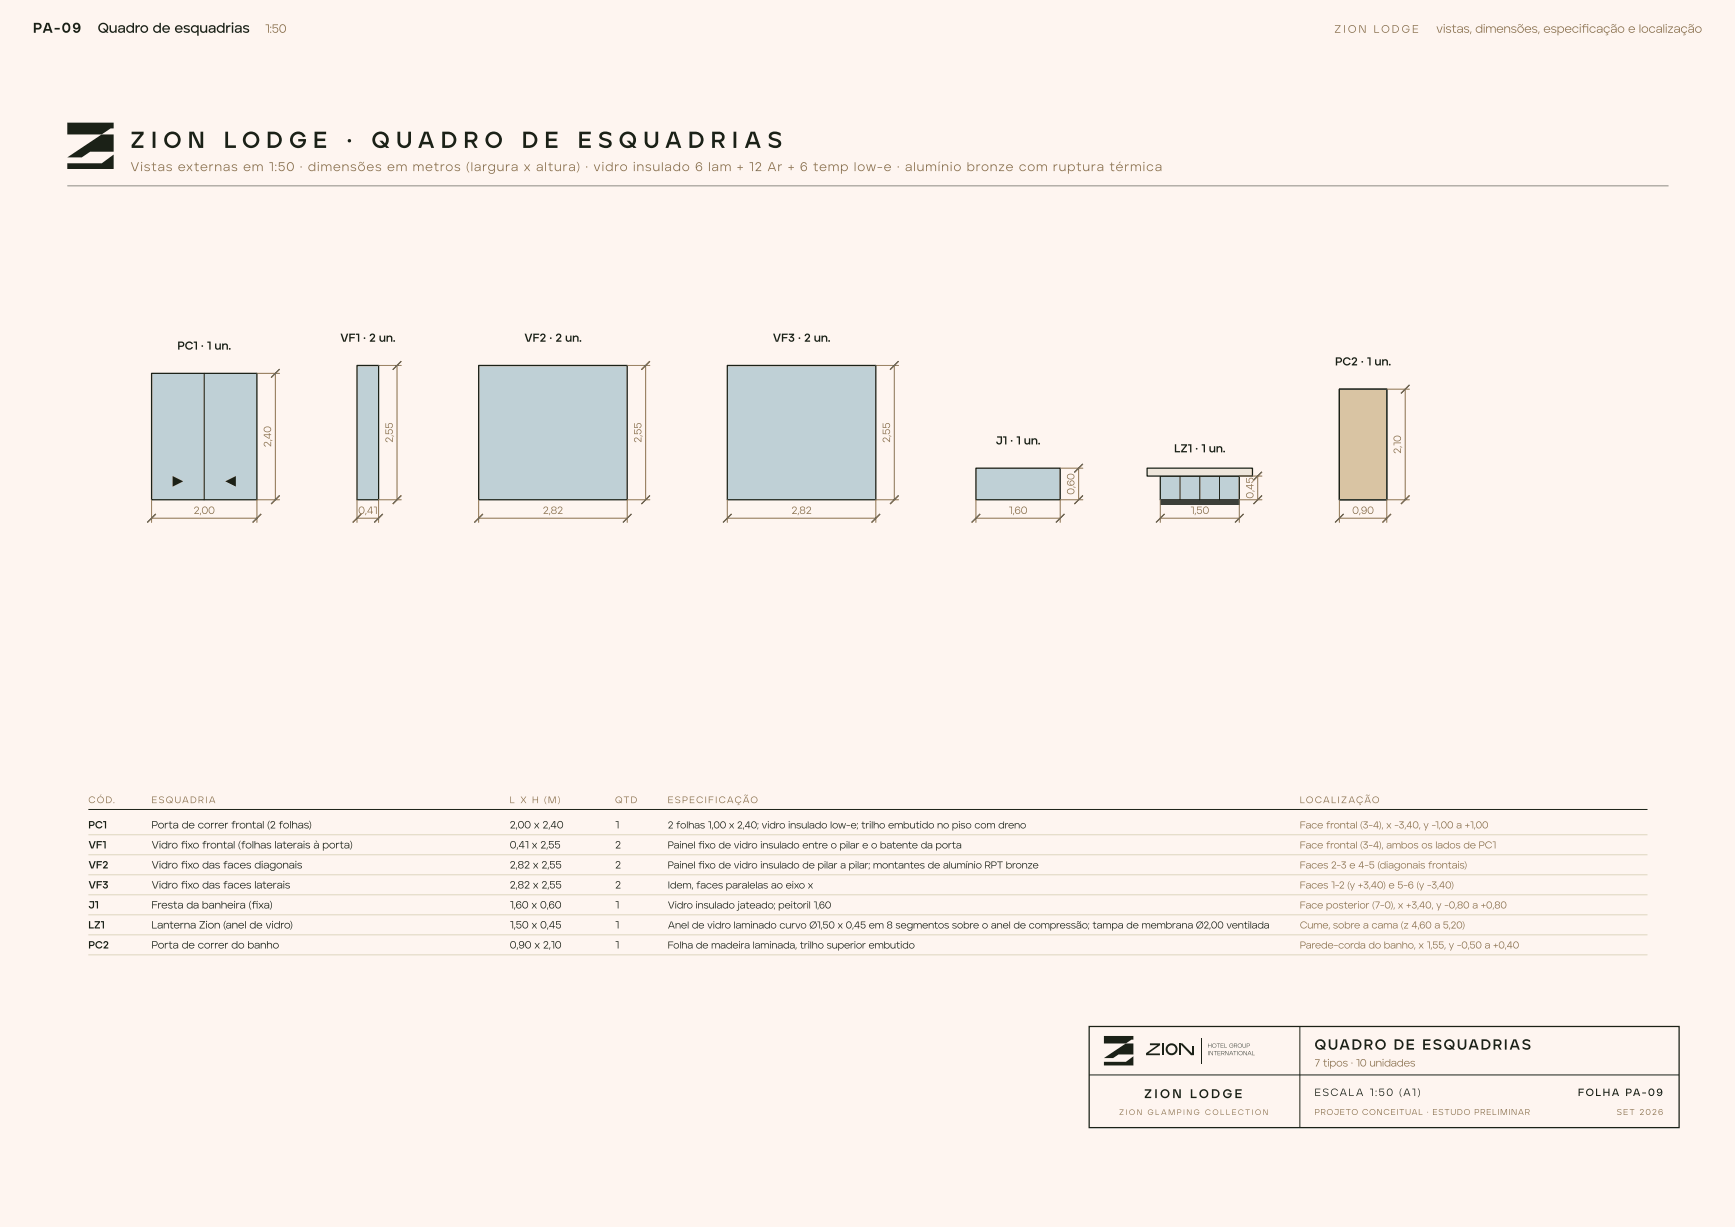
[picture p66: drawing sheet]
<svg xmlns="http://www.w3.org/2000/svg" width="420mm" height="297mm" viewBox="0 0 420 297" stroke-linecap="round" stroke-linejoin="round" font-family="sans-serif">
<defs><g id="words">
<g font-size="5.6" fill="#1b2117">
<text x="31.6" y="35.8">Z I O N</text>
<text x="54.2" y="35.8">L O D G E</text>
<text x="83.9" y="35.8">·</text>
<text x="89.9" y="35.8">Q U A D R O</text>
<text x="126.4" y="35.8">D E</text>
<text x="139.9" y="35.8">E S Q U A D R I A S</text>
</g>
<text font-size="3.6" fill="#1b2117" x="318.2" y="254.1">QUADRO DE ESQUADRIAS</text>
<g font-size="3.4" fill="#1b2117">
<text x="8" y="7.9">PA-09</text>
<text x="23.7" y="7.9">Quadro de esquadrias</text>
</g>
<text font-size="3.1" fill="#8b714e" x="31.6" y="41.4">Vistas externas em 1:50 · dimensões em metros (largura x altura) · vidro insulado 6 lam + 12 Ar + 6 temp low-e · alumínio bronze com ruptura térmica</text>
<text font-size="3.1" fill="#1b2117" x="276.9" y="265.8">Z I O N LO D G E</text>
<g font-size="2.9" fill="#8b714e">
<text x="64.1" y="7.9">1:50</text>
<text x="347.6" y="7.9">vistas, dimensões, especifcação e localização</text>
<text x="382.8" y="7.9">i</text>
</g>
<g font-size="2.8" fill="#1b2117">
<text x="82.3" y="82.7">VF1 · 2 un.</text>
<text x="126.9" y="82.7">VF2 · 2 un.</text>
<text x="187" y="82.7">VF3 · 2 un.</text>
<text x="43" y="84.6">PC1 · 1 un.</text>
<text x="323.2" y="88.5">PC2 · 1 un.</text>
<text x="241" y="107.6">J1 · 1 un.</text>
<text x="284.2" y="109.5">LZ1 · 1 un.</text>
</g>
<text font-size="2.6" fill="#8b714e" x="323" y="7.9">Z I O N LO D G E</text>
<g font-size="2.5" fill="#8b714e">
<text x="95.1" y="107.2" transform="rotate(-90 95.1 107.2)">2,55</text>
<text x="155.3" y="107.2" transform="rotate(-90 155.3 107.2)">2,55</text>
<text x="215.4" y="107.2" transform="rotate(-90 215.4 107.2)">2,55</text>
<text x="65.6" y="108.2" transform="rotate(-90 65.6 108.2)">2,40</text>
<text x="339.1" y="109.8" transform="rotate(-90 339.1 109.8)">2,10</text>
<text x="260.1" y="119.8" transform="rotate(-90 260.1 119.8)">0,60</text>
<text x="46.9" y="124.4">2,00</text>
<text x="86.7" y="124.4">0,41</text>
<text x="131.4" y="124.4">2,82</text>
<text x="191.6" y="124.4">2,82</text>
<text x="244.1" y="124.4">1,60</text>
<text x="288.1" y="124.4">1,50</text>
<text x="303.4" y="120.7" transform="rotate(-90 303.4 120.7)">0,45</text>
<text x="327.3" y="124.4">0,90</text>
<text x="318.2" y="258.2">7 tipos · 10 unidades</text>
</g>
<g font-size="2.5" fill="#1b2117">
<text x="21.4" y="200.5">PC1</text>
<text x="36.7" y="200.5">Porta de correr frontal (2 folhas)</text>
<text x="123.4" y="200.5">2,00 x 2,40</text>
<text x="148.9" y="200.5">1</text>
<text x="21.4" y="205.4">VF1</text>
<text x="36.7" y="205.4">Vidro fxo frontal (folhas laterais à porta)</text>
<text x="43.8" y="205.4">i</text>
<text x="123.4" y="205.4">0,41 x 2,55</text>
<text x="148.9" y="205.4">2</text>
<text x="21.4" y="210.2">VF2</text>
<text x="21.4" y="215.1">VF3</text>
<text x="36.7" y="210.2">Vidro fxo das faces diagonais</text>
<text x="36.7" y="215.1">Vidro fxo das faces laterais</text>
<text x="43.8" y="210.2">i</text>
<text x="43.8" y="215.1">i</text>
<text x="123.4" y="210.2">2,82 x 2,55</text>
<text x="123.4" y="215.1">2,82 x 2,55</text>
<text x="148.9" y="210.2">2</text>
<text x="148.9" y="215.1">2</text>
<text x="21.4" y="219.9">J1</text>
<text x="36.7" y="219.9">Fresta da banheira (fxa)</text>
<text x="60.9" y="219.9">i</text>
<text x="123.4" y="219.9">1,60 x 0,60</text>
<text x="148.9" y="219.9">1</text>
<text x="21.4" y="224.8">LZ1</text>
<text x="36.7" y="224.8">Lanterna Zion (anel de vidro)</text>
<text x="123.4" y="224.8">1,50 x 0,45</text>
<text x="148.9" y="224.8">1</text>
<text x="21.4" y="229.6">PC2</text>
<text x="36.7" y="229.6">Porta de correr do banho</text>
<text x="123.4" y="229.6">0,90 x 2,10</text>
<text x="148.9" y="229.6">1</text>
<text x="318.2" y="265.3">ESCALA 1:50 (A1)</text>
<text x="382" y="265.3">FOLHA PA-09</text>
</g>
<g font-size="2.4" fill="#1b2117">
<text x="161.6" y="200.5">2 folhas 1,00 x 2,40; vidro insulado low-e; trilho embutido no piso com dreno</text>
<text x="161.6" y="205.4">Painel fxo de vidro insulado entre o pilar e o batente da porta</text>
<text x="169" y="205.4">i</text>
<text x="161.6" y="210.2">Painel fxo de vidro insulado de pilar a pilar; montantes de alumínio RPT bronze</text>
<text x="161.6" y="215.1">Idem, faces paralelas ao eixo x</text>
<text x="169" y="210.2">i</text>
<text x="161.6" y="219.9">Vidro insulado jateado; peitoril 1,60</text>
<text x="161.6" y="224.8">Anel de vidro laminado curvo Ø1,50 x 0,45 em 8 segmentos sobre o anel de compressão; tampa de membrana Ø2,00 ventilada</text>
<text x="161.6" y="229.6">Folha de madeira laminada, trilho superior embutido</text>
</g>
<g font-size="2.4" fill="#8b714e">
<text x="314.6" y="200.5">Face frontal (3-4), x -3,40, y -1,00 a +1,00</text>
<text x="314.6" y="205.4">Face frontal (3-4), ambos os lados de PC1</text>
<text x="314.6" y="210.2">Faces 2-3 e 4-5 (diagonais frontais)</text>
<text x="314.6" y="215.1">Faces 1-2 (y +3,40) e 5-6 (y -3,40)</text>
<text x="314.6" y="219.9">Face posterior (7-0), x +3,40, y -0,80 a +0,80</text>
<text x="314.6" y="224.8">Cume, sobre a cama (z 4,60 a 5,20)</text>
<text x="314.6" y="229.6">Parede-corda do banho, x 1,55, y -0,50 a +0,40</text>
</g>
<g font-size="2.3" fill="#8b714e">
<text x="21.4" y="194.4">CÓD.</text>
<text x="36.7" y="194.4">ESQUADRIA</text>
<text x="123.4" y="194.4">L X H (M)</text>
<text x="148.9" y="194.4">QTD</text>
<text x="161.6" y="194.4">ESPECIFICAÇÃO</text>
<text x="314.6" y="194.4">LOCALIZAÇÃO</text>
</g>
<g font-size="2" fill="#8b714e">
<text x="318.2" y="269.9">PROJETO CONCEITUAL · ESTUDO PRELIMINAR</text>
<text x="391.3" y="269.9">SET 2026</text>
</g>
<text font-size="1.9" fill="#8b714e" x="270.9" y="269.9">Z I O N G L A M P I N G C O L L E C T I O N</text>
<g font-size="1.5" fill="#1b2117">
<text x="292.3" y="255.4">INTERNATIONAL</text>
<text x="292.3" y="253.6">HOTEL GROUP</text>
</g>
</g></defs>
<path d="M0 0h419.9v297h-419.9z" fill="#fef5f0"/>
<g fill="#1b2117">
<path d="M16.3 29.7h11.2v1.4h-.7l-2.2 1.4h-8.3z"/>
<path d="M16.3 38.1l8.3-5.6h2.9v4.2h-5.7l-2 1.4z"/>
<path d="M16.3 39.5h8.3l2.9-2.1v3.5h-11.2z"/>
</g>
<path d="M16.3 45h387.6" fill="none" stroke="#1b2117" stroke-width=".24"/>
<path d="M36.7 90.4h25.5v30.6h-25.5z" fill="#bfd0d6"/>
<path d="M36.7 90.4h25.5v30.6h-25.5z" fill="none" stroke="#1b2117" stroke-width=".31"/>
<path d="M49.4 90.4v30.6" fill="none" stroke="#1b2117" stroke-width=".25"/>
<g fill="#1b2117">
<path d="M41.8 115.2l2.5 1.3-2.5 1.3z"/>
<path d="M54.5 116.5l2.6-1.3v2.6z"/>
</g>
<path d="M62.2 90.4h5.5M66.6 90.4v30.6M36.7 121v5.5M36.7 125.4h25.5M67.7 121h-5.5v5.5" fill="none" stroke="#8b714e" stroke-width=".24"/>
<path d="M65.6 91.4l2.1-2zM35.7 126.5l2-2.1zM61.2 126.5l2-2.1zM65.6 122l2.1-2z" fill="#000"/>
<path d="M67.7 89.4l-2.1 2M67.7 120l-2.1 2M37.7 124.4l-2 2.1M63.2 124.4l-2 2.1" fill="none" stroke="#8b714e" stroke-width=".28"/>
<path d="M86.4 88.5h5.2v32.5h-5.2z" fill="#bfd0d6"/>
<path d="M86.4 88.5h5.2v32.5h-5.2z" fill="none" stroke="#1b2117" stroke-width=".31"/>
<path d="M91.6 88.5h5.5M96.1 88.5v32.5M86.4 121v5.5M86.4 125.4h5.2M97.1 121h-5.5v5.5" fill="none" stroke="#8b714e" stroke-width=".24"/>
<path d="M95.1 89.5l2-2.1zM85.4 126.5l2-2.1zM90.6 126.5l2.1-2.1zM95.1 122l2-2z" fill="#000"/>
<path d="M97.1 87.4l-2 2.1M97.1 120l-2 2M87.4 124.4l-2 2.1M92.7 124.4l-2.1 2.1" fill="none" stroke="#8b714e" stroke-width=".28"/>
<path d="M115.9 88.5h35.9v32.5h-35.9z" fill="#bfd0d6"/>
<path d="M115.9 88.5h35.9v32.5h-35.9z" fill="none" stroke="#1b2117" stroke-width=".31"/>
<path d="M151.8 88.5h5.5M156.3 88.5v32.5M115.9 121v5.5M115.9 125.4h35.9M157.3 121h-5.5v5.5" fill="none" stroke="#8b714e" stroke-width=".24"/>
<path d="M157.3 87.4l-2 2.1zM114.8 126.5l2.1-2.1zM152.8 124.4l-2 2.1zM157.3 120l-2 2z" fill="#000"/>
<path d="M157.3 87.4l-2 2.1M157.3 120l-2 2M116.9 124.4l-2.1 2.1M152.8 124.4l-2 2.1" fill="none" stroke="#8b714e" stroke-width=".28"/>
<path d="M176 88.5h36v32.5h-36z" fill="#bfd0d6"/>
<path d="M176 88.5h36v32.5h-36z" fill="none" stroke="#1b2117" stroke-width=".31"/>
<path d="M212 88.5h5.5M216.5 88.5v32.5M176 121v5.5M176 125.4h36M217.5 121h-5.5v5.5" fill="none" stroke="#8b714e" stroke-width=".24"/>
<path d="M215.4 89.5l2.1-2.1zM175 126.5l2.1-2.1zM211 126.5l2-2.1zM215.4 122l2.1-2z" fill="#000"/>
<path d="M217.5 87.4l-2.1 2.1M217.5 120l-2.1 2M177.1 124.4l-2.1 2.1M213 124.4l-2 2.1" fill="none" stroke="#8b714e" stroke-width=".28"/>
<path d="M236.2 113.3h20.4v7.7h-20.4z" fill="#bfd0d6"/>
<path d="M236.2 113.3h20.4v7.7h-20.4z" fill="none" stroke="#1b2117" stroke-width=".31"/>
<path d="M256.6 113.3h5.5M261.1 113.3v7.7M236.2 121v5.5M236.2 125.4h20.4M262.1 121h-5.5v5.5" fill="none" stroke="#8b714e" stroke-width=".24"/>
<path d="M260.1 114.3l2-2zM235.2 126.5l2-2.1zM255.6 126.5l2-2.1zM260.1 122l2-2z" fill="#000"/>
<path d="M262.1 120l-2 2M262.1 112.3l-2 2M237.2 124.4l-2 2.1M257.6 124.4l-2 2.1" fill="none" stroke="#8b714e" stroke-width=".28"/>
<path d="M280.8 115.2h19.2v5.8h-19.2z" fill="#bfd0d6"/>
<path d="M280.8 115.2h19.2v5.8h-19.2z" fill="none" stroke="#1b2117" stroke-width=".31"/>
<path d="M280.8 121h19.2v1.3h-19.2z" fill="#3a3b3a"/>
<path d="M285.6 115.2v5.8M290.4 115.2v5.8M295.2 115.2v5.8" fill="none" stroke="#1b2117" stroke-width=".24"/>
<path d="M277.7 113.3h25.5v1.9h-25.5z" fill="#ede6d6"/>
<path d="M277.7 113.3h25.5v1.9h-25.5z" fill="none" stroke="#1b2117" stroke-width=".31"/>
<path d="M300 115.2h5.5M304.4 115.2v5.8M280.8 121v5.5M280.8 125.4h19.2M305.5 121h-5.5v5.5" fill="none" stroke="#8b714e" stroke-width=".24"/>
<path d="M303.4 116.3l2.1-2.1zM279.8 126.5l2.1-2.1zM299 126.5l2-2.1zM303.4 122l2.1-2z" fill="#000"/>
<path d="M305.5 120l-2.1 2M305.5 114.2l-2.1 2.1M281.9 124.4l-2.1 2.1M301 124.4l-2 2.1" fill="none" stroke="#8b714e" stroke-width=".28"/>
<path d="M324.2 94.2h11.5v26.8h-11.5z" fill="#d9c4a3"/>
<path d="M324.2 94.2h11.5v26.8h-11.5z" fill="none" stroke="#1b2117" stroke-width=".31"/>
<path d="M331.1 107.6l2.5-1.3v2.6z" fill="#1b2117"/>
<path d="M324.2 94.2h11.5v26.8h-11.5z" fill="#d9c4a3"/>
<path d="M324.2 94.2h11.5v26.8h-11.5z" fill="none" stroke="#1b2117" stroke-width=".31"/>
<path d="M335.7 94.2h5.5M340.1 94.2v26.8M324.2 121v5.5M324.2 125.4h11.5M341.2 121h-5.5v5.5" fill="none" stroke="#8b714e" stroke-width=".24"/>
<path d="M339.1 95.2l2.1-2zM323.2 126.5l2-2.1zM334.7 126.5l2-2.1zM339.1 122l2.1-2z" fill="#000"/>
<path d="M341.2 93.2l-2.1 2M341.2 120l-2.1 2M325.2 124.4l-2 2.1M336.7 124.4l-2 2.1" fill="none" stroke="#8b714e" stroke-width=".28"/>
<path d="M21.4 195.9h377.4" fill="none" stroke="#1b2117" stroke-width=".24"/>
<path d="M21.4 202.1h377.4M21.4 206.9h377.4M21.4 211.8h377.4M21.4 216.6h377.4M21.4 221.4h377.4M21.4 226.3h377.4M21.4 231.1h377.4" fill="none" stroke="#ded6bf" stroke-width=".24"/>
<path d="M263.6 248.5h142.8v24.5h-142.8z" fill="#fef5f0"/>
<path d="M263.6 248.5h142.8v24.5h-142.8z" fill="none" stroke="#1b2117" stroke-width=".31"/>
<path d="M314.6 248.5v24.5M263.6 260.2h142.8" fill="none" stroke="#1b2117" stroke-width=".24"/>
<g fill="#1b2117">
<path d="M267.2 250.8h7.1v.9h-.4l-1.4 .9h-5.3z"/>
<path d="M267.2 256.1l5.3-3.5h1.8v2.6h-3.6l-1.3 .9z"/>
<path d="M267.2 257h5.3l1.8-1.3v2.2h-7.1z"/>
<path d="M278.3 252.6h2.5v.4l-2.9 2h2.9v.4h-3.4v-.5l2.7-1.9h-1.8z"/>
<path d="M281.3 252.6h.4v2.8h-.4z"/>
</g>
<circle cx="283.6" cy="254" r="1.2" fill="none" stroke="#1b2117" stroke-width=".47"/>
<path d="M285.6 252.6v2.8" fill="none" stroke="#1b2117" stroke-width=".42"/>
<g fill="#1b2117">
<path d="M285.6 252.6h.6l2.8 2.8h-.7z"/>
<path d="M288.6 253.4h.5v2h-.5z"/>
</g>
<path d="M290.7 251.3v6.1" fill="none" stroke="#1b2117" stroke-width=".24"/>
<use href="#words"/>
</svg>
